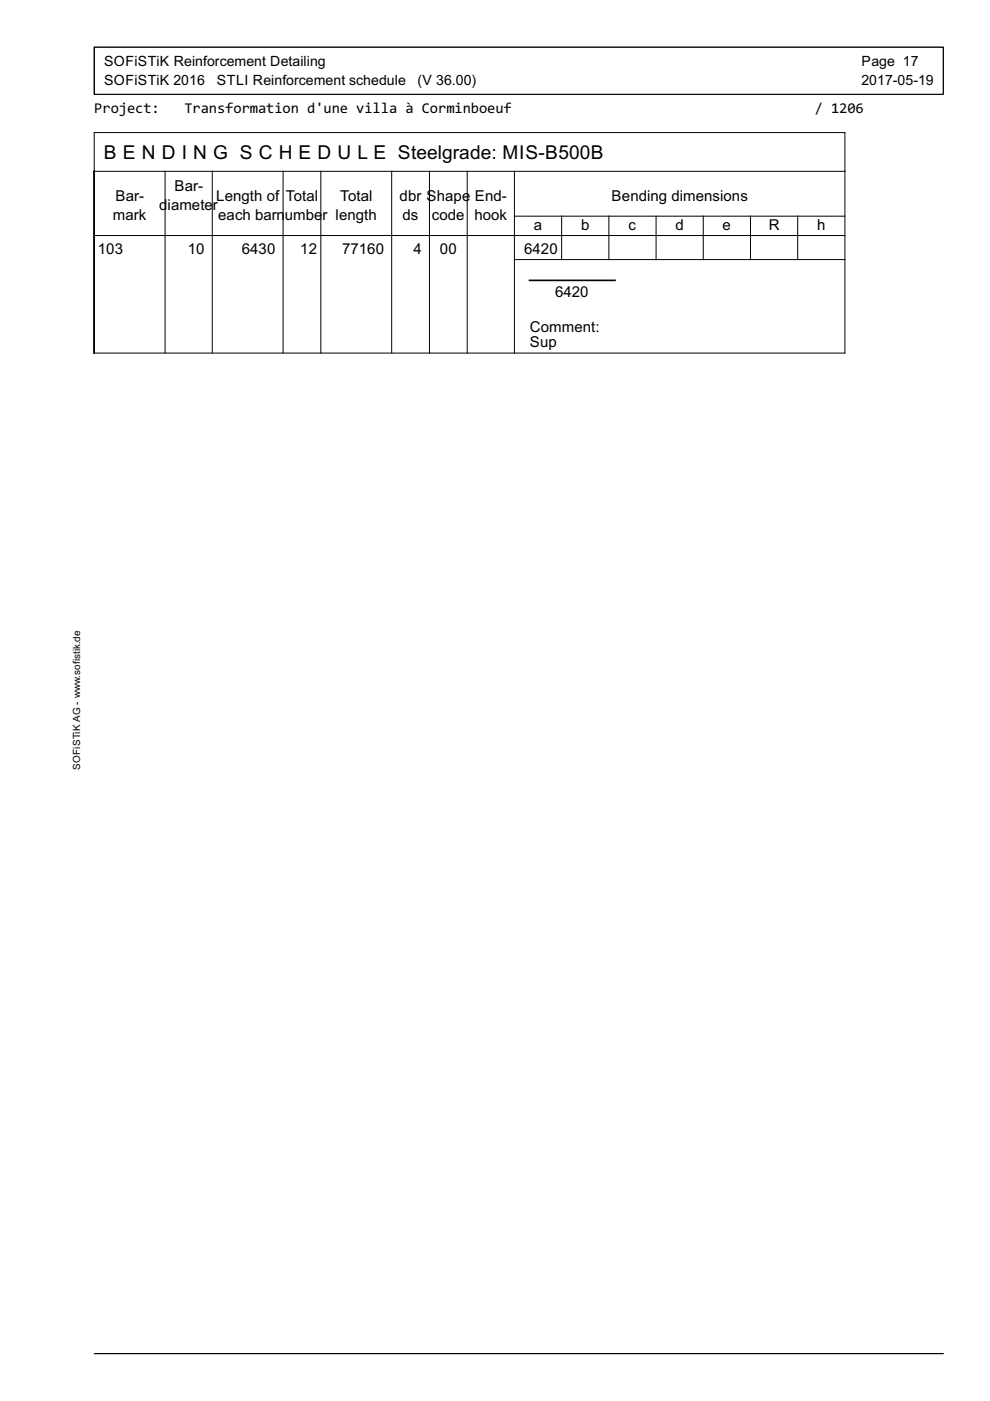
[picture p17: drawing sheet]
<svg xmlns="http://www.w3.org/2000/svg" width="210mm" height="297mm" viewBox="0 0 210 297" stroke-linecap="round" stroke-linejoin="round" font-family="sans-serif">
<defs><g id="words">
<text font-size="4.5" x="22" y="33.8">B E N D I N G S C H E D U L E Steelgrade: MIS-B500B</text>
<g font-size="3.7">
<text x="20" y="24">Project:</text>
<text x="39.1" y="24">Transformation d'une villa à Corminboeuf</text>
<text x="172.7" y="24">/ 1206</text>
</g>
<g font-size="3.6">
<text x="37" y="40.5">Bar-</text>
<text x="23.9" y="46.6">mark</text>
<text x="24.5" y="42.5">Bar-</text>
<text x="33.8" y="44.6">d</text>
<text x="35.5" y="44.6">iamete</text>
<text x="45.1" y="44.6">r</text>
<text x="45.8" y="42.5">Length of</text>
<text x="46.3" y="46.6">each barn</text>
<text x="60.4" y="46.6">umbe</text>
<text x="60.6" y="42.5">Total</text>
<text x="68.4" y="46.6">r length</text>
<text x="72.1" y="42.5">Total</text>
<text x="84.7" y="42.5">dbr Shape</text>
<text x="85.3" y="46.6">ds</text>
<text x="91.6" y="46.6">code</text>
<text x="100.6" y="46.6">hook</text>
<text x="100.7" y="42.5">End-</text>
<text x="129.7" y="42.5">Bending dimensions</text>
<text x="20.8" y="53.8">103</text>
<text x="39.8" y="53.8">10</text>
<text x="51.3" y="53.8">6430</text>
<text x="63.7" y="53.8">12</text>
<text x="72.5" y="53.8">77160</text>
<text x="87.7" y="53.8">4</text>
<text x="93.3" y="53.8">00</text>
<text x="111.1" y="53.8">6420</text>
<text x="113.2" y="48.7">a</text>
<text x="123.2" y="48.7">b</text>
<text x="133.3" y="48.7">c</text>
<text x="143.2" y="48.7">d</text>
<text x="153.2" y="48.7">e</text>
<text x="163" y="48.7">R</text>
<text x="173.2" y="48.7">h</text>
<text x="117.7" y="62.9">6420</text>
<text x="112.3" y="70.3">Comment:</text>
<text x="112.3" y="73.6">Sup</text>
</g>
<g font-size="3.3">
<text x="22.1" y="14">SOFiSTiK Reinforcement Detailing</text>
<text x="22.1" y="18">SOFiSTiK 2016</text>
<text x="46" y="18">STLI Reinforcement schedule</text>
<text x="88.5" y="18">(V 36.00)</text>
<text x="182.6" y="18">2017-05-19</text>
<text x="182.7" y="14">Page 17</text>
</g>
<text font-size="2.3" x="17" y="163.2" transform="rotate(-90 17 163.2)">SOFiSTiK AG - www.sofistik.de</text>
</g></defs>
<g fill="none" stroke="#000" stroke-width=".21">
<path d="M20 10h180v10h-180zM20 28.1h159.1v46.8h-159.1zM20 36.3h159.1M35 36.3v38.6M45 36.3v38.6M60 36.3v38.6M68 36.3v38.6M83 36.3v38.6M91.1 36.3v38.6M99.1 36.3v38.6M109.1 36.3v38.6M20 49.9h159.1"/>
<path d="M109.1 45.8h70M109.1 55h70M119.1 45.8v9.2M129.1 45.8v9.2M139.1 45.8v9.2M149.1 45.8v9.2M159.1 45.8v9.2M169.1 45.8v9.2M20 287h180"/>
</g>
<path d="M112.3 59.4h18.1" fill="none" stroke="#000" stroke-width=".35"/>
<use href="#words"/>
</svg>
